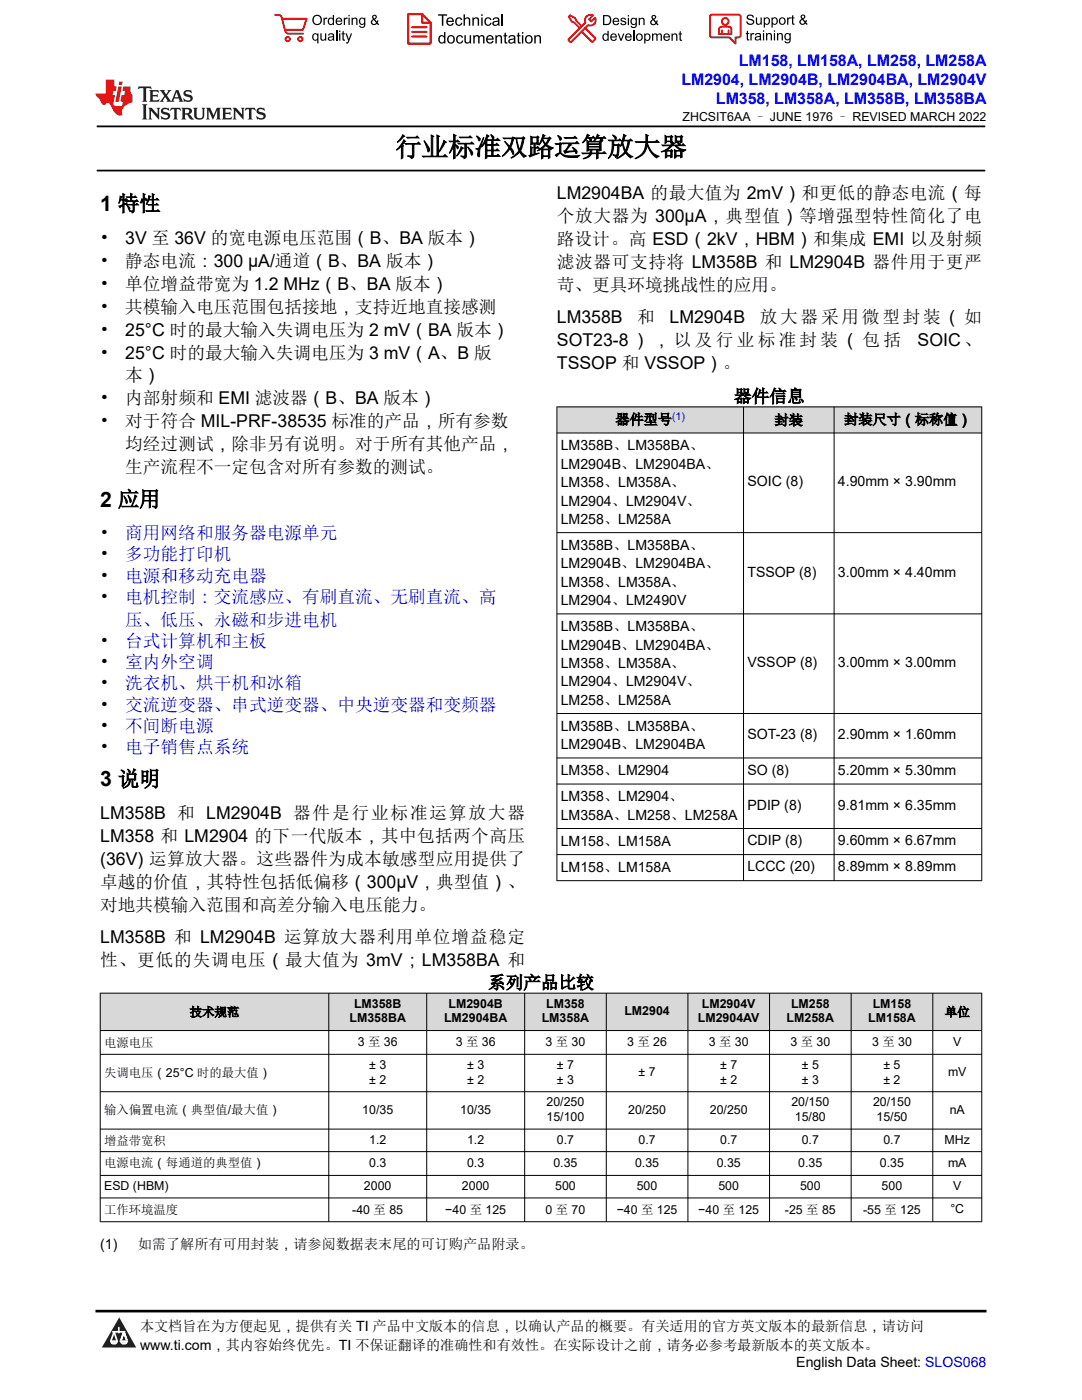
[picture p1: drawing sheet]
<svg xmlns="http://www.w3.org/2000/svg" width="216mm" height="279mm" viewBox="0 0 216 279" stroke-linecap="round" stroke-linejoin="round" font-family="sans-serif">
<defs><g id="words">
<text font-size="5.3" x="78.8" y="31.2">行业标准双路运算放大器</text>
<g font-size="4.2">
<text x="20" y="42.1">1 特性</text>
<text x="20" y="101.1">2 应用</text>
<text x="20" y="156.9">3 说明</text>
</g>
<g font-size="3.5">
<text x="111.1" y="39.7">LM2904BA 的最大值为 2mV）和更低的静态电流（每</text>
<text x="111.1" y="44.3">个放大器为 300µA，典型值）等增强型特性简化了电</text>
<text x="20" y="48.6">•</text>
<text x="20" y="53.2">•</text>
<text x="25" y="48.6">3V 至 36V 的宽电源电压范围（B、BA 版本）</text>
<text x="25" y="53.2">静态电流：300 µA/通道（B、BA 版本）</text>
<text x="111.1" y="48.9">路设计。高 ESD（2kV，HBM）和集成 EMI 以及射频</text>
<text x="111.1" y="53.5">滤波器可支持将 LM358B 和 LM2904B 器件用于更严</text>
<text x="20" y="57.8">•</text>
<text x="25" y="57.8">单位增益带宽为 1.2 MHz（B、BA 版本）</text>
<text x="111.1" y="58.1">苛、更具环境挑战性的应用。</text>
<text x="20" y="62.4">•</text>
<text x="25" y="62.4">共模输入电压范围包括接地，支持近地直接感测</text>
<text x="111.1" y="64.4">LM358B</text>
<text x="127.2" y="64.4">和</text>
<text x="133.6" y="64.4">LM2904B</text>
<text x="151.6" y="64.4">放大器采用微型封装（如</text>
<text x="20" y="67">•</text>
<text x="20" y="71.5">•</text>
<text x="25" y="67">25°C 时的最大输入失调电压为 2 mV（BA 版本）</text>
<text x="25" y="71.5">25°C 时的最大输入失调电压为 3 mV（A、B 版</text>
<text x="111.1" y="69">SOT23-8 ） ， 以 及 行 业 标 准 封 装 （ 包 括</text>
<text x="183.1" y="69">SOIC 、</text>
<text x="25" y="76.1">本）</text>
<text x="111.1" y="73.6">TSSOP 和 VSSOP）。</text>
<text x="20" y="80.7">•</text>
<text x="25" y="80.7">内部射频和 EMI 滤波器（B、BA 版本）</text>
<text x="146.5" y="80.3">器件信息</text>
<text x="20" y="85.3">•</text>
<text x="25" y="85.3">对于符合 MIL-PRF-38535 标准的产品，所有参数</text>
<text x="25" y="89.9">均经过测试，除非另有说明。对于所有其他产品，</text>
<text x="25" y="94.5">生产流程不一定包含对所有参数的测试。</text>
<text x="20" y="107.6">•</text>
<text x="20" y="111.8">•</text>
<text x="20" y="116.1">•</text>
<text x="20" y="120.3">•</text>
<text x="20" y="129.1">•</text>
<text x="20" y="133.4">•</text>
<text x="20" y="137.6">•</text>
<text x="20" y="141.8">•</text>
<text x="20" y="146.1">•</text>
<text x="20" y="150.3">•</text>
<text x="20" y="163.4">LM358B 和 LM2904B 器件是行业标准运算放大器</text>
<text x="20" y="168">LM358 和 LM2904 的下一代版本，其中包括两个高压</text>
<text x="20" y="172.6">(36V) 运算放大器。这些器件为成本敏感型应用提供了</text>
<text x="20" y="177.2">卓越的价值，其特性包括低偏移（300µV，典型值）、</text>
<text x="20" y="181.8">对地共模输入范围和高差分输入电压能力。</text>
<text x="20" y="188.1">LM358B 和 LM2904B 运算放大器利用单位增益稳定</text>
<text x="20" y="192.7">性、更低的失调电压（最大值为 3mV；LM358BA 和</text>
<text x="97.4" y="197.3">系列产品比较</text>
</g>
<g font-size="3.5" fill="#00f">
<text x="25" y="107.6">商用网络和服务器电源单元</text>
<text x="25" y="111.8">多功能打印机</text>
<text x="25" y="116.1">电源和移动充电器</text>
<text x="25" y="120.3">电机控制：交流感应、有刷直流、无刷直流、高</text>
<text x="25" y="124.9">压、低压、永磁和步进电机</text>
<text x="25" y="129.1">台式计算机和主板</text>
<text x="25" y="133.4">室内外空调</text>
<text x="25" y="137.6">洗衣机、烘干机和冰箱</text>
<text x="25" y="141.8">交流逆变器、串式逆变器、中央逆变器和变频器</text>
<text x="25" y="146.1">不间断电源</text>
<text x="25" y="150.3">电子销售点系统</text>
</g>
<g font-size="3.2" fill="#00f">
<text x="136" y="17">LM2904, LM2904B, LM2904BA, LM2904V</text>
<text x="147.4" y="13.2">LM158, LM158A, LM258, LM258A</text>
<text x="142.9" y="20.8">LM358, LM358A, LM358B, LM358BA</text>
</g>
<g font-size="2.8">
<text x="111.9" y="89.9">LM358B、LM358BA、</text>
<text x="122.8" y="84.7">器件型号</text>
<text x="154.6" y="84.8">封装</text>
<text x="168.5" y="84.7">封装尺寸（标称值）</text>
<text x="111.9" y="93.6">LM2904B、LM2904BA、</text>
<text x="111.9" y="97.2">LM358、LM358A、</text>
<text x="111.9" y="100.9">LM2904、LM2904V、</text>
<text x="149.1" y="97.1">SOIC (8)</text>
<text x="167.2" y="97.1">4.90mm × 3.90mm</text>
<text x="111.9" y="104.6">LM258、LM258A</text>
<text x="111.9" y="109.8">LM358B、LM358BA、</text>
<text x="111.9" y="113.4">LM2904B、LM2904BA、</text>
<text x="111.9" y="117.1">LM358、LM358A、</text>
<text x="149.1" y="115.1">TSSOP (8)</text>
<text x="167.2" y="115.1">3.00mm × 4.40mm</text>
<text x="111.9" y="120.8">LM2904、LM2490V</text>
<text x="111.9" y="126">LM358B、LM358BA、</text>
<text x="111.9" y="129.7">LM2904B、LM2904BA、</text>
<text x="111.9" y="133.3">LM358、LM358A、</text>
<text x="111.9" y="137">LM2904、LM2904V、</text>
<text x="149.1" y="133.2">VSSOP (8)</text>
<text x="167.2" y="133.2">3.00mm × 3.00mm</text>
<text x="111.9" y="140.7">LM258、LM258A</text>
<text x="111.9" y="145.9">LM358B、LM358BA、</text>
<text x="111.9" y="149.5">LM2904B、LM2904BA</text>
<text x="149.1" y="147.6">SOT-23 (8)</text>
<text x="167.2" y="147.6">2.90mm × 1.60mm</text>
<text x="111.9" y="154.7">LM358、LM2904</text>
<text x="149.1" y="154.6">SO (8)</text>
<text x="167.2" y="154.6">5.20mm × 5.30mm</text>
<text x="111.9" y="159.9">LM358、LM2904、</text>
<text x="149.1" y="161.6">PDIP (8)</text>
<text x="167.2" y="161.6">9.81mm × 6.35mm</text>
<text x="111.9" y="163.6">LM358A、LM258、LM258A</text>
<text x="111.9" y="168.8">LM158、LM158A</text>
<text x="149.1" y="168.7">CDIP (8)</text>
<text x="149.1" y="173.9">LCCC (20)</text>
<text x="167.2" y="168.7">9.60mm × 6.67mm</text>
<text x="167.2" y="173.9">8.89mm × 8.89mm</text>
<text x="111.9" y="174">LM158、LM158A</text>
<text x="20" y="249.2">(1)</text>
<text x="27.5" y="249.2">如需了解所有可用封装，请参阅数据表末尾的可订购产品附录。</text>
<text x="27.9" y="265.7">本文档旨在为方便起见，提供有关 TI 产品中文版本的信息，以确认产品的概要。有关适用的官方英文版本的最新信息，请访问</text>
<text x="27.9" y="269.4">www.ti.com，其内容始终优先。TI 不保证翻译的准确性和有效性。在实际设计之前，请务必参考最新版本的英文版本。</text>
<text x="158.9" y="272.8">English Data Sheet: SLOS068</text>
</g>
<g font-size="2.5">
<text x="136.2" y="24.2">ZHCSIT6AA – JUNE 1976 – REVISED MARCH 2022</text>
<text x="37.9" y="202.8">技术规范</text>
<text x="70.6" y="201.1">LM358B</text>
<text x="89.5" y="201.1">LM2904B</text>
<text x="109" y="201.1">LM358</text>
<text x="124.6" y="202.6">LM2904</text>
<text x="140.1" y="201.1">LM2904V</text>
<text x="157.9" y="201.1">LM258</text>
<text x="174.1" y="201.1">LM158</text>
<text x="188.5" y="202.8">单位</text>
<text x="20.8" y="208.9">电源电压</text>
<text x="69.7" y="204.1">LM358BA</text>
<text x="71.4" y="208.8">3 至 36</text>
<text x="88.6" y="204.1">LM2904BA</text>
<text x="90.9" y="208.8">3 至 36</text>
<text x="108.1" y="204.1">LM358A</text>
<text x="108.9" y="208.8">3 至 30</text>
<text x="125.1" y="208.8">3 至 26</text>
<text x="139.3" y="204.1">LM2904AV</text>
<text x="141.4" y="208.8">3 至 30</text>
<text x="157" y="204.1">LM258A</text>
<text x="157.7" y="208.8">3 至 30</text>
<text x="173.2" y="204.1">LM158A</text>
<text x="174" y="208.8">3 至 30</text>
<text x="190.2" y="208.7">V</text>
<text x="20.8" y="214.9">失调电压（25°C 时的最大值）</text>
<text x="73.7" y="213.3">± 3</text>
<text x="93.2" y="213.3">± 3</text>
<text x="111.1" y="213.3">± 7</text>
<text x="127.4" y="214.8">± 7</text>
<text x="143.7" y="213.3">± 7</text>
<text x="160" y="213.3">± 5</text>
<text x="176.3" y="213.3">± 5</text>
<text x="189.2" y="214.8">mV</text>
<text x="73.7" y="216.3">± 2</text>
<text x="93.2" y="216.3">± 2</text>
<text x="109.1" y="220.8">20/250</text>
<text x="111.1" y="216.3">± 3</text>
<text x="143.7" y="216.3">± 2</text>
<text x="157.9" y="220.8">20/150</text>
<text x="160" y="216.3">± 3</text>
<text x="174.2" y="220.8">20/150</text>
<text x="176.3" y="216.3">± 2</text>
<text x="20.8" y="222.4">输入偏置电流（典型值/最大值）</text>
<text x="72.3" y="222.2">10/35</text>
<text x="91.8" y="222.2">10/35</text>
<text x="109.1" y="223.7">15/100</text>
<text x="125.3" y="222.2">20/250</text>
<text x="141.6" y="222.2">20/250</text>
<text x="158.6" y="223.7">15/80</text>
<text x="174.9" y="223.7">15/50</text>
<text x="189.5" y="222.2">nA</text>
<text x="20.8" y="228.5">增益带宽积</text>
<text x="20.8" y="233">电源电流（每通道的典型值）</text>
<text x="73.7" y="228.2">1.2</text>
<text x="73.7" y="232.8">0.3</text>
<text x="93.2" y="228.2">1.2</text>
<text x="93.2" y="232.8">0.3</text>
<text x="110.4" y="232.8">0.35</text>
<text x="111.1" y="228.2">0.7</text>
<text x="126.7" y="232.8">0.35</text>
<text x="127.4" y="228.2">0.7</text>
<text x="143" y="232.8">0.35</text>
<text x="143.7" y="228.2">0.7</text>
<text x="159.3" y="232.8">0.35</text>
<text x="160" y="228.2">0.7</text>
<text x="175.6" y="232.8">0.35</text>
<text x="176.3" y="228.2">0.7</text>
<text x="188.5" y="228.2">MHz</text>
<text x="189.2" y="232.8">mA</text>
<text x="20.8" y="237.5">ESD (HBM)</text>
<text x="72.6" y="237.5">2000</text>
<text x="92.2" y="237.5">2000</text>
<text x="110.8" y="237.5">500</text>
<text x="127.1" y="237.5">500</text>
<text x="143.3" y="237.5">500</text>
<text x="159.6" y="237.5">500</text>
<text x="175.9" y="237.5">500</text>
<text x="190.2" y="237.5">V</text>
<text x="20.8" y="242.3">工作环境温度</text>
<text x="70.3" y="242.2">-40 至 85</text>
<text x="88.8" y="242.2">−40 至 125</text>
<text x="108.9" y="242.2">0 至 70</text>
<text x="123" y="242.2">−40 至 125</text>
<text x="139.3" y="242.2">−40 至 125</text>
<text x="156.6" y="242.2">-25 至 85</text>
<text x="172.2" y="242.2">-55 至 125</text>
<text x="189.6" y="242.1">°C</text>
</g>
<text font-size="2.1" fill="#00f" x="134.1" y="83.7">(1)</text>
</g></defs>
<path d="M19.3 25.2h177.3M19.3 34h177.3" fill="none" stroke="#000" stroke-width=".35"/>
<g fill="#d8d8d8">
<path d="M111.1 81.2h84.8v5.2h-84.8z" fill-rule="evenodd"/>
<path d="M111.2 81.3h37.1v5.1h-37.1z" fill-rule="evenodd"/>
<path d="M148.4 81.3h18v5.1h-18z" fill-rule="evenodd"/>
<path d="M166.5 81.3h29.3v5.1h-29.3z" fill-rule="evenodd"/>
</g>
<g fill="none" stroke="#000" stroke-width=".2">
<path d="M111.1 81.2h84.9M111.1 86.4h84.9M111.1 81.1v94.7M148.4 81.1v94.7M166.4 81.1v94.7M195.9 81.1v94.7M111.1 106.3h84.9M111.1 122.5h84.9M111.1 142.4h84.9M111.1 151.3h84.9M111.1 156.5h84.9M111.1 165.3h84.9"/>
<path d="M111.1 170.6h84.9M111.1 175.8h84.9"/>
</g>
<g fill="#d8d8d8">
<path d="M20 198.2h175.9v7.5h-175.9z" fill-rule="evenodd"/>
<path d="M20.1 198.3h45.4v7.3h-45.4z" fill-rule="evenodd"/>
<path d="M65.7 198.3h19.4v7.3h-19.4z" fill-rule="evenodd"/>
<path d="M85.2 198.3h19.4v7.3h-19.4z" fill-rule="evenodd"/>
<path d="M104.8 198.3h16.1v7.3h-16.1z" fill-rule="evenodd"/>
<path d="M121 198.3h16.2v7.3h-16.2z" fill-rule="evenodd"/>
<path d="M137.3 198.3h16.2v7.3h-16.2z" fill-rule="evenodd"/>
<path d="M153.6 198.3h16.2v7.3h-16.2z" fill-rule="evenodd"/>
<path d="M169.9 198.3h16.2v7.3h-16.2z" fill-rule="evenodd"/>
<path d="M186.2 198.3h9.6v7.3h-9.6z" fill-rule="evenodd"/>
</g>
<g fill="none" stroke="#000" stroke-width=".2">
<path d="M19.9 198.2h176.1M20 198.1v45.8M65.6 198.1v45.8M85.1 198.1v45.8M104.7 198.1v45.8M121 198.1v45.8M137.3 198.1v45.8M153.6 198.1v45.8M169.8 198.1v45.8M186.1 198.1v45.8M195.9 198.1v45.8M19.9 205.7h176.1"/>
<path d="M19.9 210.4h176.1M19.9 217.9h176.1M19.9 225.3h176.1M19.9 229.8h176.1M19.9 234.6h176.1M19.9 239.1h176.1M19.9 243.8h176.1"/>
</g>
<path d="M0 0h215.9v23.8h-215.9z" fill-rule="evenodd" fill="#fff"/>
<path d="M27.7 17.3l-.2 .6 .5-.3h.6v.1v2.2l-.2 .4h1l-.2-.4v-2.2v-.1h.5l.5 .3-.1-.6zM29.8 18l.2 .4v1.5l-.2 .4h1.9l.1-.6a1.08 1.08 0 0 1-1.3 .2v-.7h.6l.4 .2v-.6l-.4 .2h-.6v-.6l.2-.1a1 1 0 0 1 1 .2l-.1-.5zM31.8 18l1 1.1-1 1.2h.9l-.2-.2 .4-.7 .5 .7-.2 .2h1.6l-.2-.2 .1-.4h1l.1 .4-.1 .2h.9l-.2-.3-.8-2h-.5l-1 2.2-.8-1.1 .9-1.1h-.8l.2 .2-.5 .6-.3-.6 .1-.2zM35.2 18.4l.4 1h-.8zM36.8 18.1a.65 .65 0 0 0-.2 .7 .65 .65 0 0 0 .6 .5l.7 .1 .1 .3a.79 .79 0 0 1-.7 .4 .79 .79 0 0 1-.7-.5l.1 .7 .2-.1a.93 .93 0 0 0 1.1 .1 .93 .93 0 0 0 .4-1 1.46 1.46 0 0 0-1.2-.6l-.1-.3a1.09 1.09 0 0 1 1.2 .2l-.2-.6-.1 .1-.6-.2zM28.4 20.8l.2 .4v2.3l-.2 .3h1l-.2-.3v-2.3l.2-.4zM29.6 21.5l.2 .4v1.6l-.2 .3h.8l-.3-.3v-1.4l1.7 1.8v-2l.2-.4h-.8l.2 .2 .1 1.1-1.2-1.3zM32.3 21.7a.65 .65 0 0 0-.2 .7 .65 .65 0 0 0 .7 .4l.6 .2 .1 .2a.79 .79 0 0 1-.7 .4 .79 .79 0 0 1-.7-.5l.1 .7 .2-.1a.93 .93 0 0 0 1.1 .1 .93 .93 0 0 0 .4-.9 1.46 1.46 0 0 0-1.2-.6l-.1-.4a1.09 1.09 0 0 1 1.2 .2l-.2-.6-.1 .1-.6-.1zM34.1 21.5l-.1 .7a.63 .63 0 0 1 .7-.4l.1 1.7-.3 .3h1l-.2-.3v-1.7a.66 .66 0 0 1 .8 .4l-.1-.7zM36.2 21.5l.2 .4v1.6l-.2 .3h.9l-.2-.2v-.7h.5l.1 .2a.79 .79 0 0 0 1.2 .6l-1-.9a.61 .61 0 0 0 .6-.6 .61 .61 0 0 0-.5-.6zM36.9 21.8h.2a.47 .47 0 0 1 .5 .1 .47 .47 0 0 1 .1 .5l-.2 .2h-.6zM38.5 21.5l.2 .2a2.27 2.27 0 0 0 .4 2 1.04 1.04 0 0 0 1.7-.7v-1.3l.2-.2h-.8l.2 .4v1.1a.6 .6 0 0 1-.6 .6 .6 .6 0 0 1-.6-.6v-1.1l.3-.4zM41.1 21.5l.2 .4v1.6l-.2 .3h.7l-.2-.3v-1.5l.9 1.9 .8-1.9v1.5l-.2 .3h1l-.3-.3v-1.6l.3-.4h-.8l-.7 1.5-.7-1.5zM44.3 21.5l.2 .4v1.6l-.2 .3h1.9l.1-.5a1.09 1.09 0 0 1-1.3 .1v-.6h.6l.4 .1v-.6l-.4 .2h-.6v-.6l.2-.1a1.01 1.01 0 0 1 1 .3l-.1-.6zM46.4 21.5l.3 .4v1.6l-.3 .3h.8l-.2-.3v-1.4l1.6 1.8v-2l.2-.4h-.7l.2 .2v1.1l-1.2-1.3zM49 21.5l-.1 .7a.63 .63 0 0 1 .8-.4v1.7l-.3 .3h1l-.2-.3v-1.7a.66 .66 0 0 1 .8 .4l-.1-.7zM51.4 21.7a.65 .65 0 0 0-.2 .7 .65 .65 0 0 0 .6 .4l.6 .2 .2 .2a.79 .79 0 0 1-.8 .4 .79 .79 0 0 1-.6-.5l.1 .7 .2-.1a.93 .93 0 0 0 1 .1 .93 .93 0 0 0 .5-.9 1.46 1.46 0 0 0-1.3-.6l-.1-.4a1.09 1.09 0 0 1 1.3 .2l-.2-.6-.2 .1-.5-.1z" fill="#231f20"/>
<path d="M21.1 15.9v2.8h-2.1l.1 .3 .9 1a.95 .95 0 0 0 .9 .9 .59 .59 0 0 1 .6-.4 .59 .59 0 0 1 .5 .4l.4 .8a1.59 1.59 0 0 0 2.1 1.3 1.61 1.61 0 0 1 1-2.2l1-.4-.1-1.5a1.59 1.59 0 0 1-.4-1.6h-1.4l-.2 .9h.5l-.1 .8h-.5l-.2 1v.2l.4 .1-.2 .9h-.6a.73 .73 0 0 1-1.1-.7l.3-1.5h-.5l.2-.8h.5l.2-.9h-.5v-1.4zM23.6 17.3l-.6 3h.7l.6-3zM23.8 16.3l-.1 .7h.7l.1-.7z" fill="#ed1c24"/>
<g fill="#000">
<path d="M62.3 4a1 1 0 0 1 2 0 1 1 0 0 1-2 0zM62.8 3.4a.78 .78 0 0 0-.1 1.1 .78 .78 0 0 0 1.1 .1 .78 .78 0 0 0 .1-1.1 .78 .78 0 0 0-1.1-.1z" fill-rule="evenodd"/>
<path d="M62.5 6.8l.4-.2 .4 .3v-.2h.2v2h-.2v-.7a.68 .68 0 0 1-.9-.1 .68 .68 0 0 1 0-.9zM62.6 7a.51 .51 0 0 0-.1 .6 .51 .51 0 0 0 .7 .2 .51 .51 0 0 0 .1-.7 .51 .51 0 0 0-.7-.1z" fill-rule="evenodd"/>
<path d="M64.5 3.5h.3v.3l.1-.3h.3l.1 .1-.1 .2a.32 .32 0 0 0-.3 0 .32 .32 0 0 0-.1 .4v.8h-.3z" fill-rule="evenodd"/>
<path d="M63.9 6.7h.3v.8a.36 .36 0 0 0 .3 .4 .36 .36 0 0 0 .4-.5v-.7h.2v1.4h-.2v-.2a.51 .51 0 0 1-.6 .2 .51 .51 0 0 1-.4-.5z" fill-rule="evenodd"/>
<path d="M65.6 3.7l.4-.2 .4 .2v-.7h.3v2h-.3v-.2a.7 .7 0 0 1-1-.1 .7 .7 0 0 1 .2-1zM65.8 3.8a.51 .51 0 0 0-.1 .7 .51 .51 0 0 0 .6 .2 .51 .51 0 0 0 .1-.7 .51 .51 0 0 0-.6-.2z" fill-rule="evenodd"/>
<path d="M65.6 6.8a.66 .66 0 0 1 .8-.1 .66 .66 0 0 1 .3 .8v.6h-.2l-.1-.2a.52 .52 0 0 1-.7 .2 .52 .52 0 0 1-.2-.6l.3-.2a.42 .42 0 0 0 .6-.3l-.3-.2-.3 .1-.1 .2h-.3zM65.7 7.6a.35 .35 0 0 0 .3 .4 .35 .35 0 0 0 .4-.4v-.2z" fill-rule="evenodd"/>
<path d="M67.7 6.1h.2v.3h-.2zM67.7 6.7h.2v1.4h-.2z" fill-rule="evenodd"/>
<path d="M67.1 3.7a.68 .68 0 0 1 .9-.1 .68 .68 0 0 1 .3 .7h-1.1a.42 .42 0 0 0 .3 .5 .42 .42 0 0 0 .5-.3h.3a.73 .73 0 0 1-1.1 .4 .73 .73 0 0 1-.1-1.2zM67.4 3.8l-.2 .3h.8l-.2-.4z" fill-rule="evenodd"/>
<path d="M68.6 3.5h.2v.3l.2-.3h.3l.1 .1-.1 .2a.32 .32 0 0 0-.4 0 .32 .32 0 0 0-.1 .4v.8h-.2z" fill-rule="evenodd"/>
<path d="M68.3 6.3l.3-.1v.5h.2v.1h-.2v.9l.3 .4a.36 .36 0 0 1-.4 0 .36 .36 0 0 1-.2-.4v-.9h-.1v-.1h.1z" fill-rule="evenodd"/>
<path d="M68.9 6.7h.3l.4 1.1 .4-1.1h.3l-.6 1.4a.51 .51 0 0 1-.6 .6l-.1-.3h.3l.2-.3z" fill-rule="evenodd"/>
<path d="M69.5 3h.3v.3h-.3zM69.5 3.5h.3v1.5h-.3z" fill-rule="evenodd"/>
<path d="M70.2 3.5h.2v.2a.52 .52 0 0 1 .6-.2 .52 .52 0 0 1 .3 .6v.9h-.2v-.9a.34 .34 0 0 0-.3-.4 .34 .34 0 0 0-.4 .3v1h-.2z" fill-rule="evenodd"/>
<path d="M71.8 3.7l.4-.2 .5 .2v-.2h.2v1.3a.64 .64 0 0 1-.5 .8 .64 .64 0 0 1-.7-.5h.2a.41 .41 0 0 0 .5 .2 .41 .41 0 0 0 .2-.5 .69 .69 0 0 1-.9-.1 .69 .69 0 0 1 .1-1zM72 3.8a.5 .5 0 0 0-.1 .7 .5 .5 0 0 0 .7 .1 .5 .5 0 0 0 .1-.6 .5 .5 0 0 0-.7-.2z" fill-rule="evenodd"/>
<path d="M74.4 3.1a.47 .47 0 0 1 .7 .1 .47 .47 0 0 1-.3 .7l.4 .4 .1-.3 .2 .1-.1 .4 .3 .3-.2 .2-.3-.3a.63 .63 0 0 1-1 .1 .63 .63 0 0 1 .3-1l-.3-.4zM74.5 3.4a.27 .27 0 0 0 .5 0 .27 .27 0 0 0-.5 0zM74.4 4.1a.4 .4 0 0 0 0 .6 .4 .4 0 0 0 .6-.1l-.4-.6z" fill-rule="evenodd"/>
<path d="M87.4 2.9h1.8v.2h-.7v2h-.3v-2h-.8z" fill-rule="evenodd"/>
<path d="M87.6 7.2l.5-.2 .5 .2v-.8h.3v2.3h-.3v-.2a.76 .76 0 0 1-1-.1 .76 .76 0 0 1-.1-1zM87.9 7.4a.58 .58 0 0 0-.2 .7 .58 .58 0 0 0 .8 .2 .58 .58 0 0 0 .1-.7 .58 .58 0 0 0-.7-.2z" fill-rule="evenodd"/>
<path d="M89.5 7.2a.81 .81 0 0 1 1.1 .1 .81 .81 0 0 1-.2 1.2 .81 .81 0 0 1-1.1-.2l-.1-.7zM89.6 7.4a.57 .57 0 0 0 0 .8 .57 .57 0 0 0 .8 0 .57 .57 0 0 0 0-.7 .57 .57 0 0 0-.8-.1z" fill-rule="evenodd"/>
<path d="M89.3 3.7a.77 .77 0 0 1 .9-.2 .77 .77 0 0 1 .4 .9h-1.3a.48 .48 0 0 0 .4 .5 .48 .48 0 0 0 .6-.3h.3a.83 .83 0 0 1-1.3 .4 .83 .83 0 0 1 0-1.3zM89.5 3.8l-.2 .4h1l-.3-.5z" fill-rule="evenodd"/>
<path d="M91 3.7a.7 .7 0 0 1 1.2 .3h-.2a.45 .45 0 0 0-.6-.3 .45 .45 0 0 0-.3 .6 .45 .45 0 0 0 .3 .6 .45 .45 0 0 0 .6-.4l.3 .1a.76 .76 0 0 1-1.1 .5 .76 .76 0 0 1-.3-1.1z" fill-rule="evenodd"/>
<path d="M91.2 7.2a.7 .7 0 0 1 1.2 .3l-.3 .1a.45 .45 0 0 0-.5-.4 .45 .45 0 0 0-.3 .7 .45 .45 0 0 0 .3 .6 .45 .45 0 0 0 .6-.4h.2a.76 .76 0 0 1-1 .5 .76 .76 0 0 1-.4-1.1z" fill-rule="evenodd"/>
<path d="M92.5 2.9h.3v.8a.59 .59 0 0 1 .7-.2 .59 .59 0 0 1 .3 .6v1h-.2v-1a.4 .4 0 0 0-.5-.4 .4 .4 0 0 0-.3 .5v.9h-.3z" fill-rule="evenodd"/>
<path d="M92.7 7h.2v.9a.41 .41 0 0 0 .5 .6 .41 .41 0 0 0 .3-.6v-.9h.3v1.7h-.3v-.3a.58 .58 0 0 1-.7 .3 .58 .58 0 0 1-.3-.7z" fill-rule="evenodd"/>
<path d="M94.3 3.5h.2v.2a.59 .59 0 0 1 .7-.2 .59 .59 0 0 1 .4 .6v1h-.3v-1a.41 .41 0 0 0-.4-.4 .41 .41 0 0 0-.4 .5v.9h-.2z" fill-rule="evenodd"/>
<path d="M94.4 7h.3v.3a.56 .56 0 0 1 1 0 .54 .54 0 0 1 .6-.3 .54 .54 0 0 1 .4 .5v1.2h-.3v-1.1a.34 .34 0 0 0-.3-.4 .34 .34 0 0 0-.4 .3v1.2h-.3v-1.1a.38 .38 0 0 0-.5-.3 .38 .38 0 0 0-.2 .5v.9h-.3z" fill-rule="evenodd"/>
<path d="M96 2.9h.3v.3h-.3zM96 3.5h.3v1.6h-.3z" fill-rule="evenodd"/>
<path d="M96.8 3.7a.7 .7 0 0 1 1.3 .3h-.3a.45 .45 0 0 0-.6-.3 .45 .45 0 0 0-.3 .6 .45 .45 0 0 0 .3 .6 .45 .45 0 0 0 .6-.4l.3 .1a.76 .76 0 0 1-1.1 .5 .76 .76 0 0 1-.3-1.1z" fill-rule="evenodd"/>
<path d="M97.2 7.2a.77 .77 0 0 1 .9-.1 .77 .77 0 0 1 .4 .8h-1.2a.48 .48 0 0 0 .3 .6 .48 .48 0 0 0 .6-.4l.3 .1a.83 .83 0 0 1-1.3 .3 .83 .83 0 0 1 0-1.3zM97.4 7.4l-.1 .3h.9l-.2-.4z" fill-rule="evenodd"/>
<path d="M98.8 7h.3v.3a.59 .59 0 0 1 .7-.3 .59 .59 0 0 1 .4 .7v1h-.3v-1a.41 .41 0 0 0-.5-.5 .41 .41 0 0 0-.3 .6v.9h-.3z" fill-rule="evenodd"/>
<path d="M98.4 3.7a.74 .74 0 0 1 1-.2 .74 .74 0 0 1 .3 .9v.7h-.3v-.2a.59 .59 0 0 1-.8 .3 .59 .59 0 0 1-.3-.8l1.1-.3a.42 .42 0 0 0-.4-.4 .42 .42 0 0 0-.5 .3h-.2zM98.6 4.5a.36 .36 0 0 0 .2 .5 .36 .36 0 0 0 .5-.2l.1-.5z" fill-rule="evenodd"/>
<path d="M100.7 6.6l.2-.1v.5h.3v.2h-.3v1l.1 .2h.2l.1 .3a.41 .41 0 0 1-.5-.1 .41 .41 0 0 1-.1-.4v-1h-.2v-.2h.2z" fill-rule="evenodd"/>
<path d="M101.6 7.2a.74 .74 0 0 1 .9-.2 .74 .74 0 0 1 .3 1l.1 .7h-.3v-.2a.59 .59 0 0 1-.8 .2 .59 .59 0 0 1-.3-.8l1-.3a.42 .42 0 0 0-.3-.4 .42 .42 0 0 0-.5 .3h-.3zM101.8 8.1a.36 .36 0 0 0 .1 .5 .36 .36 0 0 0 .5-.3l.2-.4z" fill-rule="evenodd"/>
<path d="M103.3 6.6l.3-.1v.5h.3v.2h-.3v1l.1 .2h.2v.3a.41 .41 0 0 1-.5-.1 .41 .41 0 0 1-.1-.4v-1h-.2v-.2h.2z" fill-rule="evenodd"/>
<path d="M104.1 6.4h.3v.3h-.3zM104.1 7h.3v1.7h-.3z" fill-rule="evenodd"/>
<path d="M105 7.2a.81 .81 0 0 1 1.1 .1 .81 .81 0 0 1-.1 1.2 .81 .81 0 0 1-1.2-.2v-.7zM105.2 7.4a.57 .57 0 0 0-.1 .8 .57 .57 0 0 0 .8 0 .57 .57 0 0 0 0-.7 .57 .57 0 0 0-.7-.1z" fill-rule="evenodd"/>
<path d="M106.6 7h.3v.3a.59 .59 0 0 1 .7-.3 .59 .59 0 0 1 .4 .7v1h-.3v-1a.41 .41 0 0 0-.5-.5 .41 .41 0 0 0-.3 .6v.9h-.3z" fill-rule="evenodd"/>
<path d="M120.3 3h.7a1 1 0 0 1 1 1 1 1 0 0 1-1 1h-.7zM120.6 3.2v1.6h.4a.77 .77 0 0 0 .7-.8 .77 .77 0 0 0-.7-.8z" fill-rule="evenodd"/>
<path d="M120.4 6.9l.4-.2 .4 .2v-.8h.3v2h-.3v-.1a.7 .7 0 0 1-.9-.2 .7 .7 0 0 1 .1-.9zM120.6 7a.51 .51 0 0 0-.1 .7 .51 .51 0 0 0 .6 .1 .51 .51 0 0 0 .1-.6 .51 .51 0 0 0-.6-.2z" fill-rule="evenodd"/>
<path d="M122 6.9a.68 .68 0 0 1 .8-.2 .68 .68 0 0 1 .3 .8h-1.1a.42 .42 0 0 0 .3 .5 .42 .42 0 0 0 .5-.3h.3a.73 .73 0 0 1-1.1 .3 .73 .73 0 0 1 0-1.1zM122.2 7l-.2 .3h.8l-.2-.4z" fill-rule="evenodd"/>
<path d="M122.4 3.7a.68 .68 0 0 1 .8-.1 .68 .68 0 0 1 .4 .8h-1.1a.42 .42 0 0 0 .3 .4 .42 .42 0 0 0 .5-.3l.3 .1a.73 .73 0 0 1-1.2 .3 .73 .73 0 0 1 0-1.2zM122.6 3.8l-.1 .3h.8l-.2-.3z" fill-rule="evenodd"/>
<path d="M123.9 3.7l.1-.1a.62 .62 0 0 1 .9 .3l-.2 .1a.29 .29 0 0 0-.3-.3 .29 .29 0 0 0-.3 .3l.1 .1a.58 .58 0 0 1 .6 .1 .58 .58 0 0 1 .1 .6 .67 .67 0 0 1-1.1-.2l.2-.1a.33 .33 0 0 0 .4 .4 .33 .33 0 0 0 .3-.4 .71 .71 0 0 1-.9-.6z" fill-rule="evenodd"/>
<path d="M123.3 6.7h.2l.4 1.2 .4-1.2h.3l-.6 1.4h-.2z" fill-rule="evenodd"/>
<path d="M125.3 3h.2v.3h-.2zM125.3 3.6h.2v1.4h-.2z" fill-rule="evenodd"/>
<path d="M124.9 6.9a.68 .68 0 0 1 .8-.2 .68 .68 0 0 1 .4 .8h-1.1a.42 .42 0 0 0 .3 .5 .42 .42 0 0 0 .5-.3h.3a.73 .73 0 0 1-1.2 .3 .73 .73 0 0 1 0-1.1zM125.1 7l-.1 .3h.8l-.2-.4z" fill-rule="evenodd"/>
<path d="M126 3.7l.4-.2 .4 .2v-.1h.3v1.2a.64 .64 0 0 1-.5 .8 .64 .64 0 0 1-.8-.5l.3 .1a.41 .41 0 0 0 .5 .2 .41 .41 0 0 0 .2-.6 .69 .69 0 0 1-.9-.1 .69 .69 0 0 1 .1-1zM126.2 3.9a.5 .5 0 0 0-.1 .6 .5 .5 0 0 0 .6 .2 .5 .5 0 0 0 .2-.7 .5 .5 0 0 0-.7-.1z" fill-rule="evenodd"/>
<path d="M126.9 7.4a.73 .73 0 0 1 1.4 0 .73 .73 0 0 1-1.4 0zM127.3 7a.5 .5 0 0 0-.1 .7 .5 .5 0 0 0 .7 0 .5 .5 0 0 0 0-.6 .5 .5 0 0 0-.6-.1z" fill-rule="evenodd"/>
<path d="M127.5 3.6h.2v.2a.52 .52 0 0 1 .6-.3 .52 .52 0 0 1 .3 .6v.9h-.2v-.9a.34 .34 0 0 0-.3-.4 .34 .34 0 0 0-.4 .3v1h-.2z" fill-rule="evenodd"/>
<path d="M128.5 6.7h.3v.2a.67 .67 0 0 1 .9 0 .67 .67 0 0 1 0 .9 .55 .55 0 0 1-.9 .2v.7h-.3zM128.9 7a.5 .5 0 0 0-.1 .7 .5 .5 0 0 0 .6 .1 .5 .5 0 0 0 .2-.6 .5 .5 0 0 0-.7-.2z" fill-rule="evenodd"/>
<path d="M130.1 6.7h.2v.2a.49 .49 0 0 1 .9 0l.4-.2a.42 .42 0 0 1 .5 .4v1h-.3v-.9a.3 .3 0 0 0-.2-.3 .3 .3 0 0 0-.4 .2v1h-.2v-.9a.33 .33 0 0 0-.5-.3 .33 .33 0 0 0-.2 .5v.7h-.2z" fill-rule="evenodd"/>
<path d="M130.1 3.1a.47 .47 0 0 1 .8 .1 .47 .47 0 0 1-.3 .7l.3 .4 .1-.2h.3l-.2 .5 .3 .3-.2 .2-.3-.3a.63 .63 0 0 1-1 .1 .63 .63 0 0 1 .3-1l-.2-.5zM130.2 3.5a.27 .27 0 0 0 .5 0 .27 .27 0 0 0-.5 0zM130.2 4.1a.4 .4 0 0 0 0 .7 .4 .4 0 0 0 .6-.2l-.5-.6z" fill-rule="evenodd"/>
<path d="M132.5 6.9a.68 .68 0 0 1 .9-.2 .68 .68 0 0 1 .3 .8h-1.1a.42 .42 0 0 0 .3 .5 .42 .42 0 0 0 .5-.3h.3a.73 .73 0 0 1-1.1 .3 .73 .73 0 0 1-.1-1.1zM132.7 7l-.1 .3h.8l-.2-.4z" fill-rule="evenodd"/>
<path d="M134 6.7h.2v.2a.52 .52 0 0 1 .6-.2 .52 .52 0 0 1 .4 .6v.8h-.3v-.8a.34 .34 0 0 0-.2-.4 .34 .34 0 0 0-.4 .2l-.1 1h-.2z" fill-rule="evenodd"/>
<path d="M135.6 6.3l.2-.1v.5h.3v.2h-.3v.8l.3 .4a.36 .36 0 0 1-.4 0 .36 .36 0 0 1-.1-.4v-.8h-.2v-.2h.2z" fill-rule="evenodd"/>
<path d="M149.2 3a.8 .8 0 0 1 1.2 .5h-.2a.44 .44 0 0 0-.5-.4 .44 .44 0 0 0-.4 .5l.2 .1a.9 .9 0 0 1 1 .8 .84 .84 0 0 1-.9 .5 .84 .84 0 0 1-.7-.7h.3a.52 .52 0 0 0 .5 .5 .52 .52 0 0 0 .5-.6l-.2-.1a.85 .85 0 0 1-1-.8z" fill-rule="evenodd"/>
<path d="M149 6.3l.3-.2v.5h.2v.2h-.2v.9l.2 .4a.36 .36 0 0 1-.4-.1 .36 .36 0 0 1-.1-.4v-.8h-.2v-.2h.2z" fill-rule="evenodd"/>
<path d="M149.7 6.6h.3v.2l.1-.2h.3l.1 .1-.1 .2a.32 .32 0 0 0-.3 0 .32 .32 0 0 0-.1 .4v.8h-.3z" fill-rule="evenodd"/>
<path d="M150.7 6.8a.66 .66 0 0 1 .9-.2 .66 .66 0 0 1 .3 .9v.6h-.2l-.1-.2a.52 .52 0 0 1-.7 .2 .52 .52 0 0 1-.2-.7l.2-.1a.42 .42 0 0 0 .7-.3l-.3-.2h-.3l-.1 .3-.3-.1zM150.9 7.5a.35 .35 0 0 0 .3 .5 .35 .35 0 0 0 .4-.4v-.3z" fill-rule="evenodd"/>
<path d="M150.8 3.5h.3v.8a.36 .36 0 0 0 .3 .5 .36 .36 0 0 0 .4-.5v-.8h.2v1.4h-.2v-.2a.51 .51 0 0 1-.6 .3 .51 .51 0 0 1-.4-.6z" fill-rule="evenodd"/>
<path d="M152.2 6.1h.3v.2h-.3zM152.2 6.6h.3v1.5h-.3z" fill-rule="evenodd"/>
<path d="M152.4 3.5h.2v.2a.67 .67 0 0 1 .9 0 .67 .67 0 0 1 .1 .9 .55 .55 0 0 1-1 .2v.7h-.2zM152.7 3.8a.5 .5 0 0 0-.1 .7 .5 .5 0 0 0 .7 .1 .5 .5 0 0 0 .1-.6 .5 .5 0 0 0-.7-.2z" fill-rule="evenodd"/>
<path d="M152.9 6.6h.2v.2a.52 .52 0 0 1 .6-.2 .52 .52 0 0 1 .3 .6v.9h-.2v-.9a.34 .34 0 0 0-.3-.4 .34 .34 0 0 0-.4 .2v1.1h-.2z" fill-rule="evenodd"/>
<path d="M153.9 3.5h.3v.2a.67 .67 0 0 1 .9 0 .67 .67 0 0 1 0 .9 .55 .55 0 0 1-.9 .2v.7h-.3zM154.3 3.8a.5 .5 0 0 0-.1 .7 .5 .5 0 0 0 .6 .1 .5 .5 0 0 0 .2-.6 .5 .5 0 0 0-.7-.2z" fill-rule="evenodd"/>
<path d="M154.4 6.1h.3v.2h-.3zM154.4 6.6h.3v1.5h-.3z" fill-rule="evenodd"/>
<path d="M155 6.6h.3v.2a.52 .52 0 0 1 .6-.2 .52 .52 0 0 1 .3 .6v.9h-.2v-.9a.34 .34 0 0 0-.3-.4 .34 .34 0 0 0-.4 .2v1.1h-.3z" fill-rule="evenodd"/>
<path d="M155.4 4.2a.75 .75 0 0 1 1.5 0 .75 .75 0 0 1-1.5 0zM155.8 3.8a.5 .5 0 0 0-.1 .7 .5 .5 0 0 0 .8 0 .5 .5 0 0 0 0-.7 .5 .5 0 0 0-.7 0z" fill-rule="evenodd"/>
<path d="M156.7 6.8l.4-.2 .5 .2v-.2h.2v1.3a.64 .64 0 0 1-.5 .7 .64 .64 0 0 1-.8-.4h.3a.41 .41 0 0 0 .5 .2 .41 .41 0 0 0 .2-.5 .69 .69 0 0 1-.9-.1 .69 .69 0 0 1 .1-1zM156.9 6.9a.5 .5 0 0 0-.1 .7 .5 .5 0 0 0 .6 .1 .5 .5 0 0 0 .2-.7 .5 .5 0 0 0-.7-.1z" fill-rule="evenodd"/>
<path d="M157.1 3.5h.2v.2l.1-.2h.3h.2l-.1 .3a.32 .32 0 0 0-.4 0 .32 .32 0 0 0-.1 .4v.7h-.2z" fill-rule="evenodd"/>
<path d="M158 3.1l.3-.1v.5h.2v.2h-.2v.8l.3 .4a.36 .36 0 0 1-.4 0 .36 .36 0 0 1-.2-.4v-.8h-.1v-.2h.1z" fill-rule="evenodd"/>
<path d="M159.9 3a.47 .47 0 0 1 .7 .1 .47 .47 0 0 1-.3 .7l.4 .5 .1-.3h.2l-.1 .5 .3 .3-.2 .2-.3-.3a.63 .63 0 0 1-1 .1 .63 .63 0 0 1 .3-1l-.3-.5zM160 3.4a.27 .27 0 0 0 .5 0 .27 .27 0 0 0-.5 0zM159.9 4.1a.4 .4 0 0 0 0 .6 .4 .4 0 0 0 .6-.2l-.4-.6z" fill-rule="evenodd"/>
</g>
<path d="M67.2 6.1v2M126.5 6.1v2" fill="none" stroke="#000" stroke-width=".25"/>
<g fill="none" stroke="#de0000" stroke-width=".37">
<path d="M54.9 3h.9a1.19 1.19 0 0 1 .6 1.2l.6 2.1a.85 .85 0 0 0 1 .4h2.5M56.3 3.7h4.9l-.7 2.2h-3.6M116.1 5.2l-1.2-1.1-.1-.5-1-.6-.3 .3 .6 1 .5 .2 1.1 1.1M116.8 5.6l1.9 2v.3l-.4 .4h-.3l-1.9-2zM116.8 5.6l.6-.6a1.07 1.07 0 0 0 1.2-.2 1.07 1.07 0 0 0 .1-1.3l-.7 .8-.5-.4 .8-.8a1.07 1.07 0 0 0-1.2 .2 1.07 1.07 0 0 0-.3 1.2l-3.3 3.3v.3l.3 .3h.2l2.1-2.1M141.7 3.1l.4-.2h5.3l.3 .2 .1 3.9-.2 .4-.8 .1v1.2l-1.3-1.2h-3.4l-.4-.2zM143.5 5.6l.5-.3 1.7 .1 .2 .5v.9h-2.4zM144 6.1v.7M145.4 6.1v.7"/>
<circle cx="57.4" cy="7.8" r=".44"/>
<circle cx="59.9" cy="7.8" r=".44"/>
<circle cx="144.7" cy="4.3" r=".67"/>
</g>
<path d="M100.2 2.9v2.2" fill="none" stroke="#000" stroke-width=".28"/>
<path d="M81.4 2.8h2.8v1.7h1.7v4.2h-4.5zM82.3 6.4h2.8M82.3 5.4h2.8M82.3 7.3h2.8M84.2 2.8l1.7 1.7" fill="none" stroke="#de0000" stroke-width=".42"/>
<path d="M0 261.4h215.9v18h-215.9z" fill-rule="evenodd" fill="#fff"/>
<path d="M23.8 262.9l3.4 6h-6.9z" fill="#231f20"/>
<path d="M22.1 267.7h1.3l-.4 .5h-.3a.55 .55 0 0 1-.6-.5z" fill-rule="evenodd" fill="#fff"/>
<path d="M22.1 267.7h1.3l-.4 .5h-.3a.55 .55 0 0 1-.6-.5z" fill="none" stroke="#231f20" stroke-width=".34"/>
<path d="M22.1 267.7h1.3l-.4 .5h-.5zM22.6 265.8h.1M22.6 265.8h2.3zM23.7 265.9h.1M23.7 264.9v1zM24 267.7h.1" fill="none" stroke="#fff" stroke-width=".34"/>
<path d="M24.7 265.8l-.7 1.9z" fill="#fff"/>
<path d="M24.7 265.8l-.7 1.9z" fill="none" stroke="#fff" stroke-width=".34"/>
<path d="M24.7 265.8l.7 1.9z" fill="#fff"/>
<path d="M24.7 265.8l.7 1.9zM25.3 267.7h.1" fill="none" stroke="#fff" stroke-width=".34"/>
<path d="M22.8 265.8l-.7 1.9z" fill="#fff"/>
<path d="M22.8 265.8l-.7 1.9z" fill="none" stroke="#fff" stroke-width=".34"/>
<path d="M22.8 265.8l.6 1.9z" fill="#fff"/>
<path d="M22.8 265.8l.6 1.9z" fill="none" stroke="#fff" stroke-width=".34"/>
<path d="M24.1 267.7h1.3a.65 .65 0 0 1-.6 .5 .65 .65 0 0 1-.7-.5z" fill-rule="evenodd" fill="#fff"/>
<path d="M24.1 267.7h1.3a.65 .65 0 0 1-.6 .5 .65 .65 0 0 1-.7-.5z" fill="none" stroke="#231f20" stroke-width=".34"/>
<path d="M24 267.7h.1M24.1 267.7h1.3l-.4 .5h-.5z" fill="none" stroke="#fff" stroke-width=".34"/>
<path d="M19 261.7h177.8" fill="none" stroke="#000" stroke-width=".53"/>
<use href="#words"/>
</svg>
